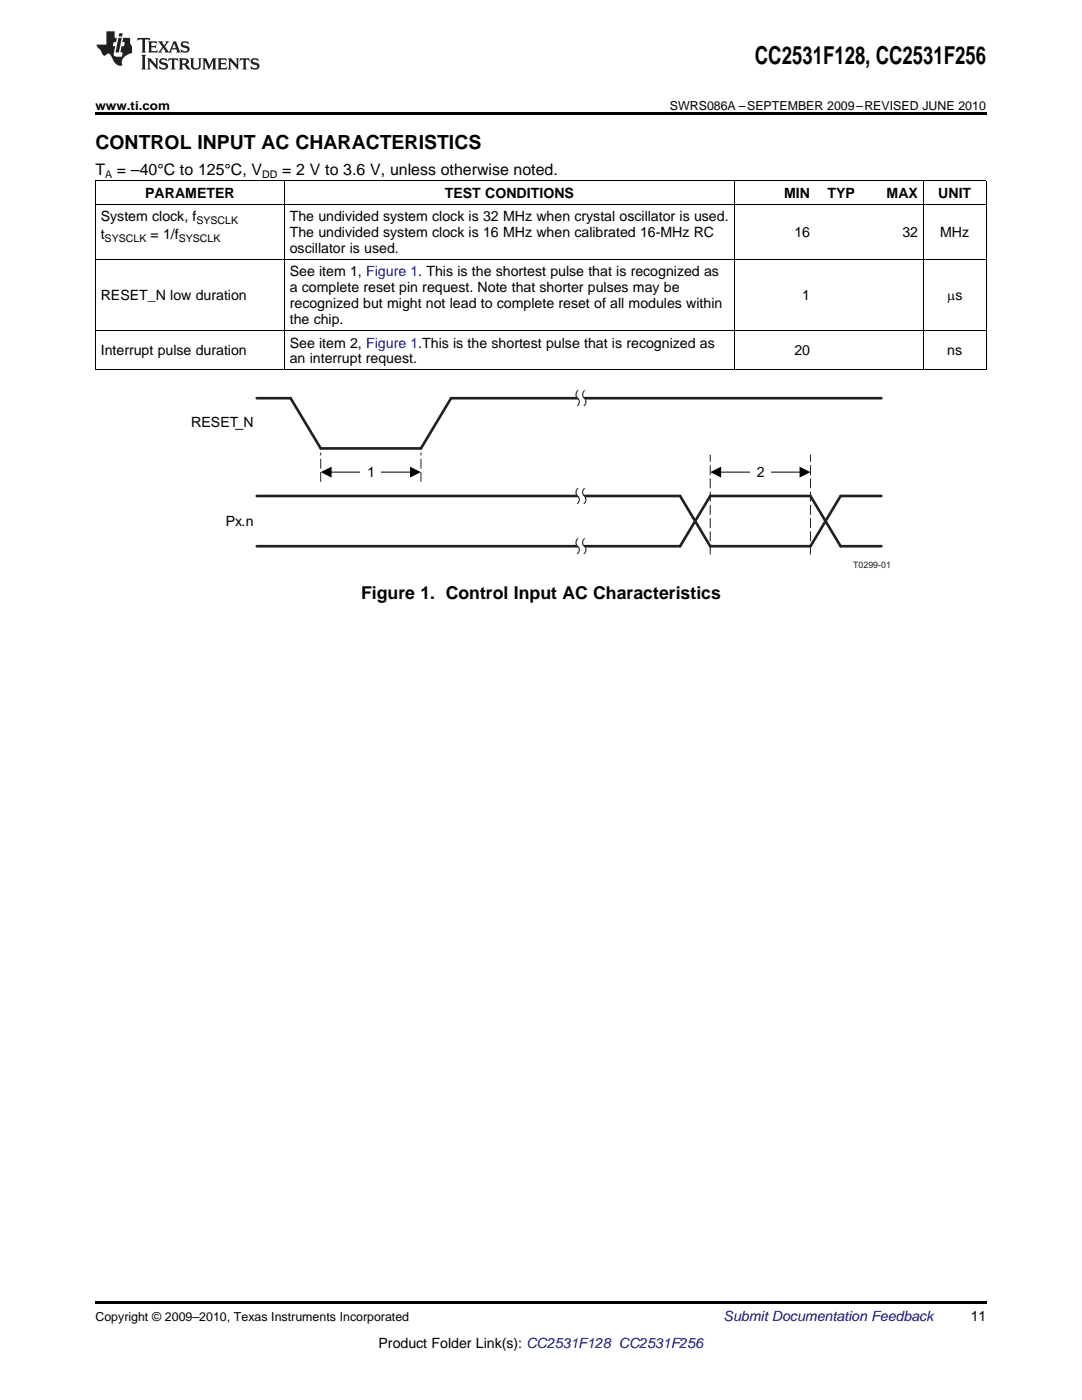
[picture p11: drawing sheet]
<svg xmlns="http://www.w3.org/2000/svg" width="216mm" height="279mm" viewBox="0 0 216 279" stroke-linecap="round" stroke-linejoin="round" font-family="sans-serif">
<defs><g id="words">
<text font-size="4.9" x="150.6" y="12.8">CC2531F128, CC2531F256</text>
<text font-size="3.9" x="19" y="29.7">CONTROL INPUT AC CHARACTERISTICS</text>
<text font-size="3.5" x="72" y="119.5">Figure 1. Control Input AC Characteristics</text>
<g font-size="3.2">
<text x="19" y="34.9">T</text>
<text x="23.3" y="34.9">= –40°C to 125°C, V</text>
<text x="56.3" y="34.9">= 2 V to 3.6 V, unless otherwise noted.</text>
</g>
<g font-size="2.8">
<text x="29" y="39.5">PARAMETER</text>
<text x="88.8" y="39.5">TEST CONDITIONS</text>
<text x="156.5" y="39.5">MIN</text>
<text x="165.1" y="39.5">TYP</text>
<text x="176.9" y="39.5">MAX</text>
<text x="187.2" y="39.5">UNIT</text>
<text x="20.1" y="44.2">System clock, f</text>
<text x="20.1" y="47.8">t</text>
<text x="30.1" y="47.8">= 1/f</text>
<text x="57.8" y="44.2">The undivided system clock is 32 MHz when crystal oscillator is used.</text>
<text x="57.8" y="47.3">The undivided system clock is 16 MHz when calibrated 16-MHz RC</text>
<text x="158.5" y="47.3">16</text>
<text x="180.1" y="47.3">32</text>
<text x="187.6" y="47.3">MHz</text>
<text x="57.8" y="50.5">oscillator is used.</text>
<text x="20.1" y="59.9">RESET_N low duration</text>
<text x="57.8" y="55.2">See item 1, Figure 1. This is the shortest pulse that is recognized as</text>
<text x="57.8" y="58.3">a complete reset pin request. Note that shorter pulses may be</text>
<text x="160.1" y="59.9">1</text>
<text x="189" y="59.9">ms</text>
<text x="57.8" y="61.5">recognized but might not lead to complete reset of all modules within</text>
<text x="57.8" y="64.7">the chip.</text>
<text x="20.1" y="70.9">Interrupt pulse duration</text>
<text x="57.8" y="69.4">See item 2, Figure 1.This is the shortest pulse that is recognized as</text>
<text x="158.5" y="70.9">20</text>
<text x="189" y="70.9">ns</text>
<text x="57.8" y="72.5">an interrupt request.</text>
<text x="193.7" y="263.6">11</text>
<text x="75.5" y="269">Product Folder Link(s): CC2531F128 CC2531F256</text>
</g>
<g font-size="2.8" fill="#010202">
<text x="38.1" y="85.2">RESET_N</text>
<text x="73.3" y="95.2">1</text>
<text x="151" y="95.2">2</text>
<text x="45.1" y="105">Px.n</text>
</g>
<text font-size="2.8" fill="#0000c8" x="144.4" y="263.6">Submit Documentation Feedback</text>
<g font-size="2.5">
<text x="19" y="21.9">www.ti.com</text>
<text x="133.7" y="21.9">SWRS086A –SEPTEMBER 2009–REVISED JUNE 2010</text>
<text x="19" y="263.6">Copyright © 2009–2010, Texas Instruments Incorporated</text>
</g>
<g font-size="2.1">
<text x="21" y="35.5">A</text>
<text x="52.3" y="35.5">DD</text>
<text x="39.2" y="44.7">SYSCLK</text>
<text x="20.9" y="48.3">SYSCLK</text>
<text x="35.7" y="48.3">SYSCLK</text>
</g>
<text font-size="1.8" fill="#231f20" x="170.2" y="113.4">T0299-01</text>
</g></defs>
<g fill="#231f20">
<path d="M27.5 7.6l-.1 .5 .4-.2h.6v.1v2.1l-.2 .4h1l-.3-.4v-2.1l.1-.1h.5l.5 .2-.2-.5zM29.5 8.3l.2 .3v1.5l-.2 .4h1.8l.2-.6a1.04 1.04 0 0 1-1.3 .2v-.7h.6l.3 .2v-.6l-.3 .2h-.6v-.6l.8-.1 .4 .3-.2-.5zM31.5 8.3l.9 1.1-.9 1.1h.8l-.2-.2 .5-.7 .4 .7-.2 .2h1.5l-.1-.2 .1-.4h.9l.1 .4-.2 .2h1l-.3-.3-.7-1.9h-.5l-.9 2-.8-1 .9-1h-.8l.1 .3-.3 .5-.4-.6 .2-.2zM34.7 8.6l.4 1h-.7zM36.3 8.4a.63 .63 0 0 0-.2 .7 .63 .63 0 0 0 .6 .4l.6 .2 .1 .2a.75 .75 0 0 1-.7 .4 .75 .75 0 0 1-.6-.5l.1 .7 .1-.1a1.11 1.11 0 0 0 1.5-.6 1.13 1.13 0 0 0-1.2-.8l-.1-.4a1.04 1.04 0 0 1 1.2 .2l-.2-.5-.1 .1-.5-.2zM28.2 10.9l.2 .4v2.2l-.2 .4h1l-.3-.4v-2.2l.3-.4zM29.3 11.6l.3 .4v1.5l-.3 .4h.8l-.2-.4v-1.3l1.5 1.7v-1.9l.2-.4h-.7l.2 .4v.9l-1.1-1.3zM32 11.8a.62 .62 0 0 0-.2 .7 .62 .62 0 0 0 .6 .4l.6 .1 .1 .3a.76 .76 0 0 1-.7 .3 .76 .76 0 0 1-.6-.4l.1 .7 .1-.1a1.11 1.11 0 0 0 1.5-.6 1.13 1.13 0 0 0-1.2-.8l-.1-.4a1.04 1.04 0 0 1 1.2 .2l-.2-.6-.1 .1-.5-.1zM33.7 11.6l-.2 .6a.61 .61 0 0 1 .8-.3v1.6l-.2 .4h.9l-.2-.4v-1.6a.63 .63 0 0 1 .8 .3l-.2-.6zM35.6 11.6l.3 .4v1.5l-.3 .4h1l-.2-.2v-.8l.5 .2a.76 .76 0 0 0 1.2 .7l-1-1a.58 .58 0 0 0 .6-.5 .58 .58 0 0 0-.5-.6zM36.4 11.9h.1a.45 .45 0 0 1 .5 .1 .45 .45 0 0 1 .1 .5l-.7 .2zM37.9 11.6l.2 .2a2.17 2.17 0 0 0 .3 1.9 .99 .99 0 0 0 1.6-.6v-1.1l.2-.4h-.7l.2 .2a1.92 1.92 0 0 1-.2 1.8 .6 .6 0 0 1-.9-.5v-1.1l.2-.4zM40.4 11.6l.2 .4v1.5l-.2 .4h.7l-.2-.4v-1.4l.8 1.8 .8-1.8v1.4l-.2 .4h.9l-.2-.4v-1.5l.2-.4h-.8l-.6 1.5-.6-1.5zM43.4 11.6l.2 .4v1.5l-.2 .4h1.8l.2-.6a1.04 1.04 0 0 1-1.3 .1v-.6h.5l.4 .2v-.6l-.4 .2h-.5v-.7h.8l.3 .3-.1-.6zM45.5 11.6l.2 .4v1.5l-.2 .4h.7l-.2-.4v-1.3l1.5 1.7v-1.9l.2-.4h-.7l.2 .4v.9l-1.1-1.3zM47.9 11.6l-.1 .6a.61 .61 0 0 1 .8-.3v1.6l-.3 .4h1l-.3-.4 .1-1.6a.63 .63 0 0 1 .7 .3l-.1-.6zM50.2 11.8a.62 .62 0 0 0-.2 .7 .62 .62 0 0 0 .6 .4l.6 .1 .2 .3a.76 .76 0 0 1-.8 .3 .76 .76 0 0 1-.6-.4l.1 .7 .2-.1a1.11 1.11 0 0 0 1.5-.6 1.13 1.13 0 0 0-1.3-.8l-.1-.4a1.04 1.04 0 0 1 1.2 .2l-.1-.6-.2 .1-.5-.1z"/>
<path d="M21.2 6.3v2.6h-1.9l.1 .4 .7 .9a.91 .91 0 0 0 1 .8 .56 .56 0 0 1 .5-.3 .56 .56 0 0 1 .5 .3l.4 .8a1.53 1.53 0 0 0 1.9 1.2 1.54 1.54 0 0 1 1-2.1l.9-.3v-1.4a1.52 1.52 0 0 1-.3-1.6h-1.4l-.2 .8h.5l-.2 .8h-.4l-.2 1v.2l.4 .1-.2 .8a1.93 1.93 0 0 1-1.6-.3l.3-1.8h-.5l.2-.8h.4l.2-.8h-.4v-1.3zM23.6 7.6l-.6 2.9h.7l.6-2.9zM23.8 6.6l-.1 .7h.6l.2-.7z"/>
</g>
<path d="M64 96.1v-5.7M84 96.1v-5.7" fill="none" stroke="#231f20" stroke-width=".2" stroke-dasharray="1.8 .9"/>
<path d="M66.1 94.2h15.8" fill="none" stroke="#010202" stroke-width=".2"/>
<g fill="#010202">
<path d="M64 94.2l2.2-1.1v2.2z"/>
<path d="M81.8 93.1l2.2 1.1-2.2 1.1z"/>
</g>
<path d="M84.5 108.5h4.9v3.9h-4.9z" fill-rule="evenodd" fill="#fff"/>
<path d="M51.2 79.5h6.8l6 10h20l6-10h85.9M51.2 99h84.5l6 10h20l6-10h8.2M51.2 109h84.5l6-10h20l6 10h8.2" fill="none" stroke="#231f20" stroke-width=".53"/>
<path d="M161.7 110.6v-19.8" fill="none" stroke="#231f20" stroke-width=".2" stroke-dasharray="1.8 .9"/>
<path d="M115.4 77.9h1.3a1.09 1.09 0 0 0 .1 1.8 1.04 1.04 0 0 1-.3 1.3h-1.3a1.09 1.09 0 0 0-.1-1.8 1.04 1.04 0 0 1 .3-1.3z" fill-rule="evenodd" fill="#fff"/>
<path d="M115.4 77.9a1.09 1.09 0 0 0 .1 1.8 1.04 1.04 0 0 1-.3 1.3M116.7 77.9a1.09 1.09 0 0 0 .1 1.8 1.04 1.04 0 0 1-.3 1.3" fill="none" stroke="#231f20" stroke-width=".2"/>
<path d="M71.9 93.2h4.1v2h-4.1z" fill-rule="evenodd" fill="#fff"/>
<path d="M141.7 110.6v-19.8" fill="none" stroke="#231f20" stroke-width=".2" stroke-dasharray="1.8 .9"/>
<path d="M143.8 94.2h15.9" fill="none" stroke="#010202" stroke-width=".2"/>
<g fill="#010202">
<path d="M141.7 94.2l2.2-1.1v2.2z"/>
<path d="M159.5 93.1l2.2 1.1-2.2 1.1z"/>
</g>
<g fill="#fff">
<path d="M149.7 93.2h4.1v2h-4.1z" fill-rule="evenodd"/>
<path d="M115.4 97.4h1.3a1.09 1.09 0 0 0 .1 1.8 1.04 1.04 0 0 1-.3 1.4h-1.3a1.09 1.09 0 0 0-.1-1.8 1.04 1.04 0 0 1 .3-1.4z" fill-rule="evenodd"/>
</g>
<path d="M115.4 97.4a1.09 1.09 0 0 0 .1 1.8 1.04 1.04 0 0 1-.3 1.4M116.7 97.4a1.09 1.09 0 0 0 .1 1.8 1.04 1.04 0 0 1-.3 1.4" fill="none" stroke="#231f20" stroke-width=".2"/>
<path d="M115.4 107.4h1.3a1.09 1.09 0 0 0 .1 1.8 1.04 1.04 0 0 1-.3 1.4h-1.3a1.09 1.09 0 0 0-.1-1.8 1.04 1.04 0 0 1 .3-1.4z" fill-rule="evenodd" fill="#fff"/>
<path d="M115.4 107.4a1.09 1.09 0 0 0 .1 1.8 1.04 1.04 0 0 1-.3 1.4M116.7 107.4a1.09 1.09 0 0 0 .1 1.8 1.04 1.04 0 0 1-.3 1.4" fill="none" stroke="#231f20" stroke-width=".2"/>
<path d="M19 22.5h177.8v.5h-177.8zM19 259.7h177.8v.5h-177.8z" fill="#000"/>
<path d="M19 36.1h177.8M19.1 36.1v37.7M56.7 36.1v37.7M146.5 36.1v37.7M184.2 36.1v37.7M196.8 36.1v37.7M19 51.7h177.8M19 40.7h177.8M19 73.7h177.8M19 65.9h177.8" fill="none" stroke="#000" stroke-width=".2"/>
<use href="#words"/>
</svg>
